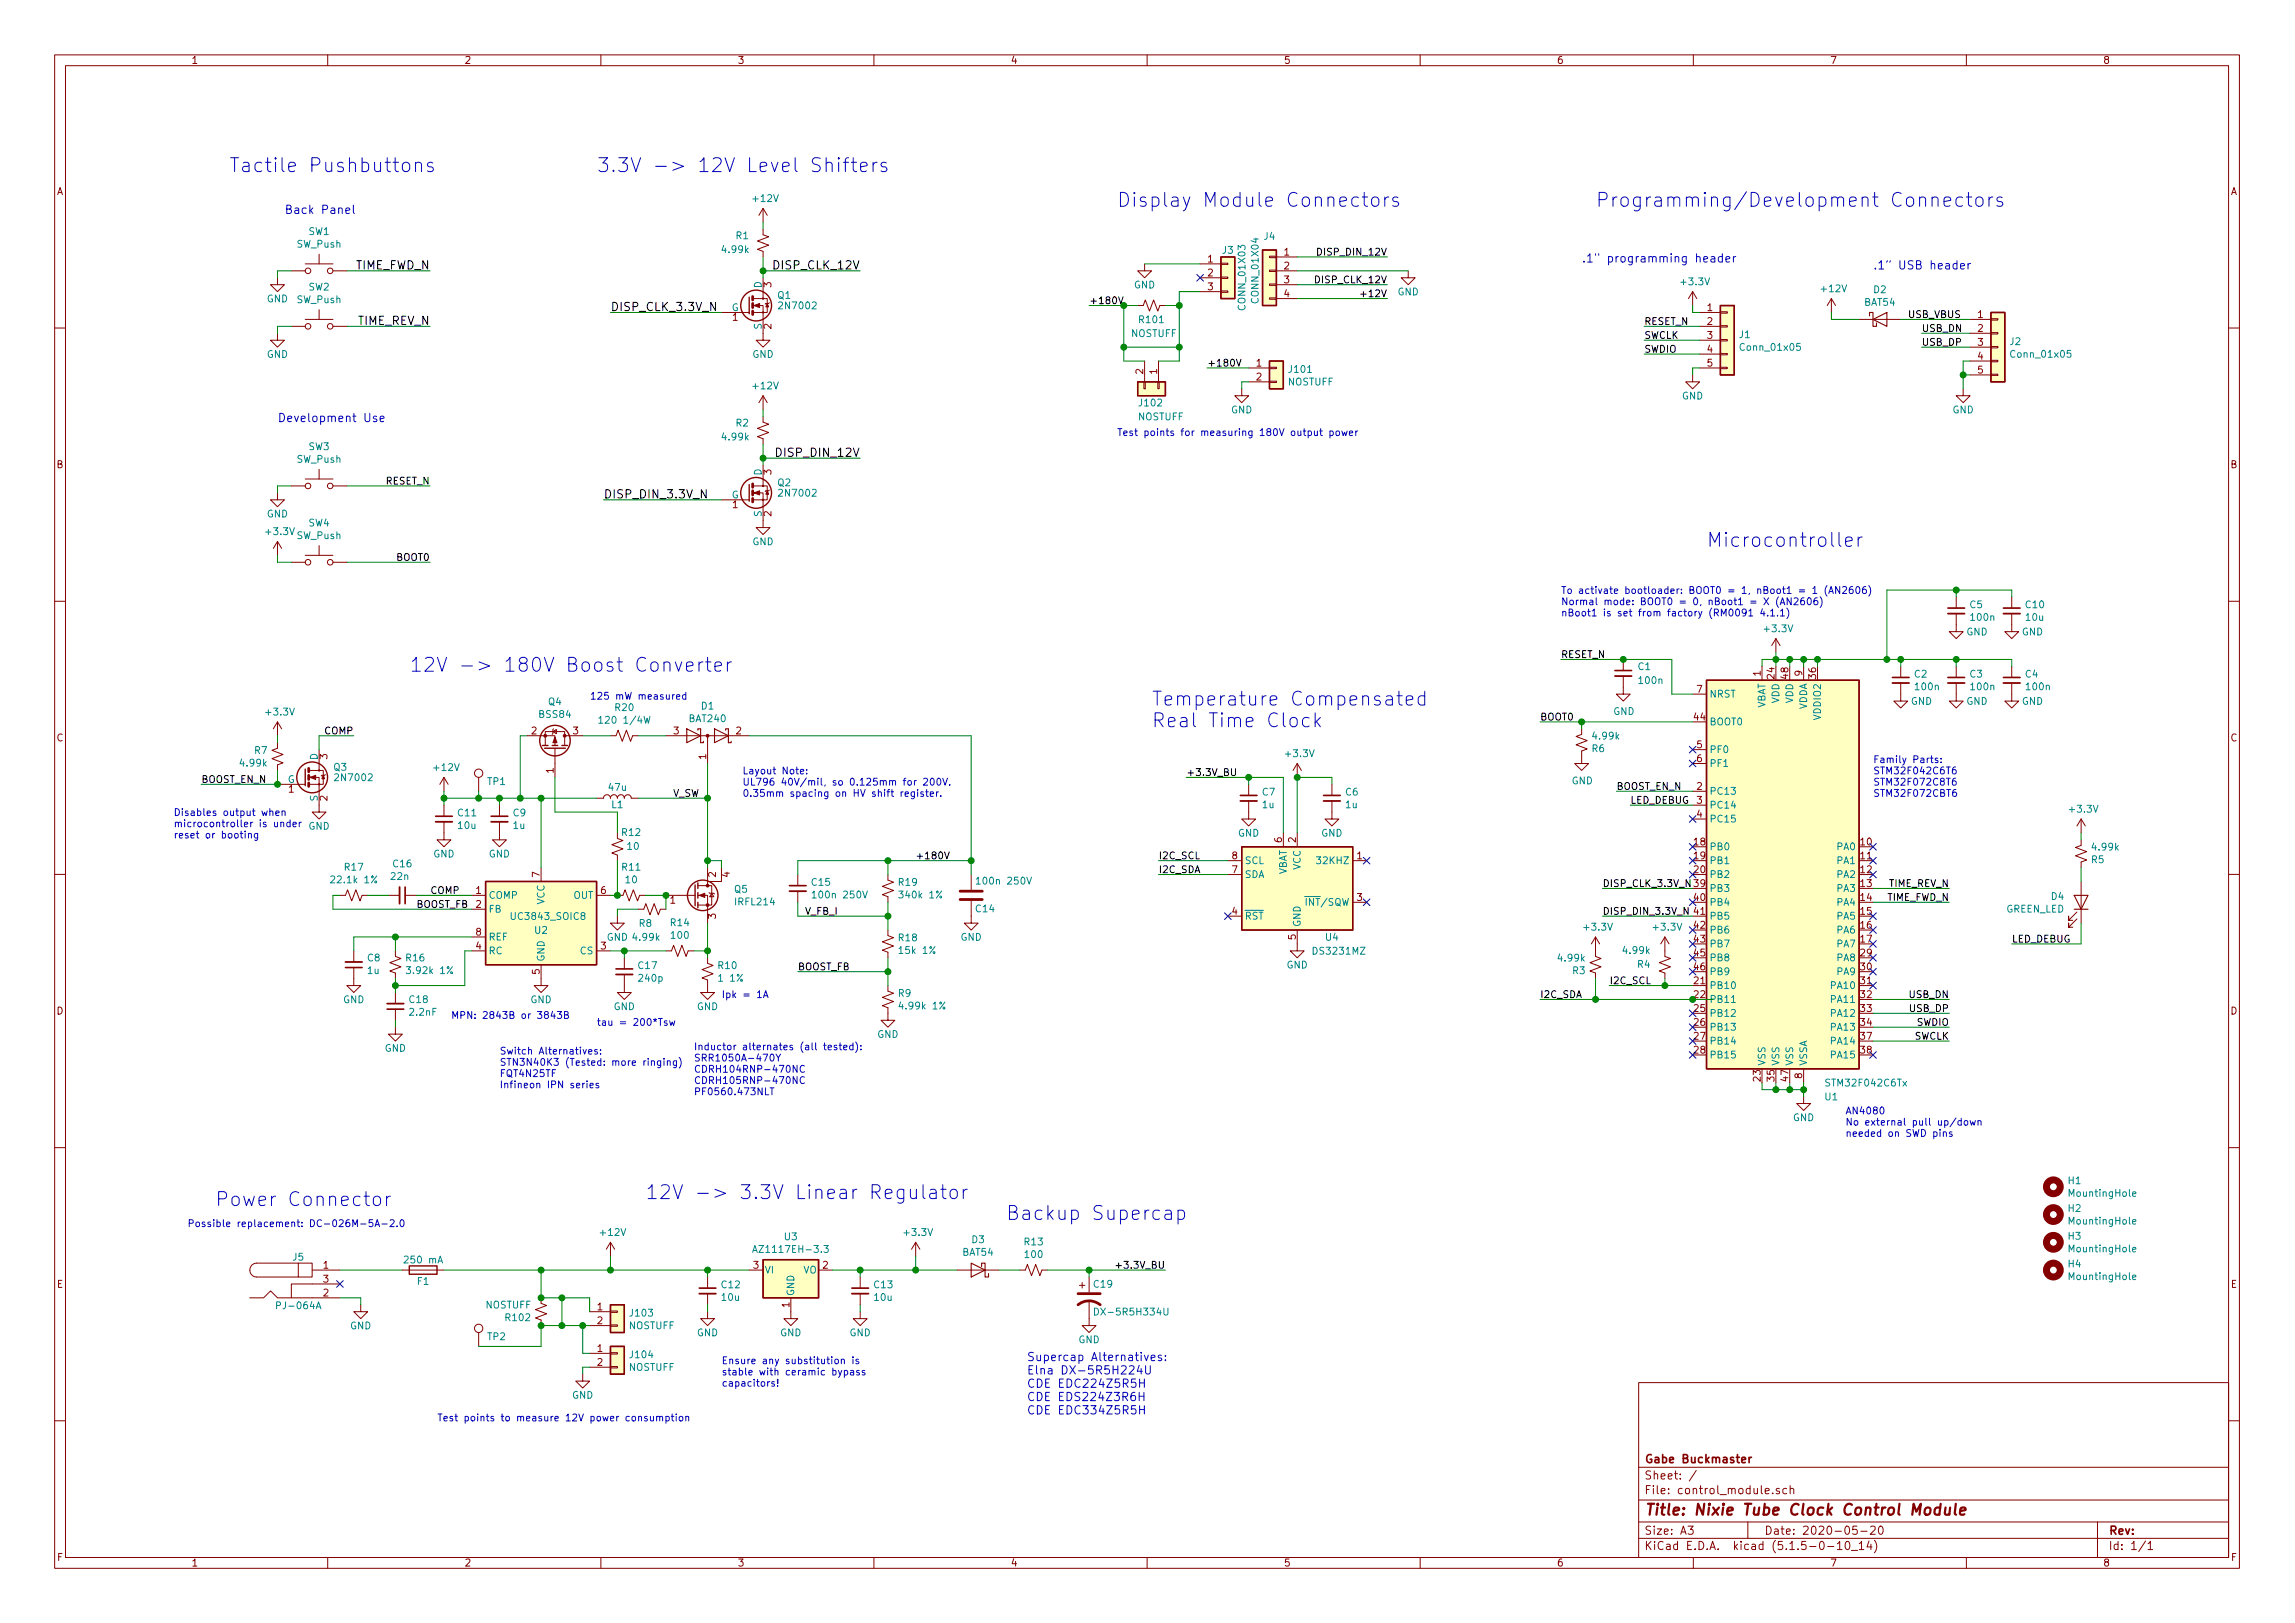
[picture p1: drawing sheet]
<svg xmlns="http://www.w3.org/2000/svg" width="420mm" height="297mm" viewBox="0 0 420 297" stroke-linecap="round" stroke-linejoin="round" font-family="sans-serif">
<defs><g id="words">
<g font-size="3.5" fill="#0000c2">
<text x="41.9" y="31.5">Tactile Pushbuttons</text>
<text x="109.2" y="31.5">3.3V -&gt; 12V Level Shifters</text>
<text x="204.5" y="37.9">Display Module Connectors</text>
<text x="292.1" y="37.9">Programming/Development Connectors</text>
<text x="312.4" y="100.1">Microcontroller</text>
<text x="74.9" y="123">12V -&gt; 180V Boost Converter</text>
<text x="210.8" y="129.2">Temperature Compensated</text>
<text x="210.8" y="133.1">Real Time Clock</text>
<text x="39.4" y="220.8">Power Connector</text>
<text x="118.1" y="219.5">12V -&gt; 3.3V Linear Regulator</text>
<text x="184.1" y="223.3">Backup Supercap</text>
</g>
<text font-size="2.8" fill="#840000" x="301" y="277.3">Title: Nixie Tube Clock Control Module</text>
<g font-size="2.1" fill="#0000c2">
<text x="52.1" y="39.2">Back Panel</text>
<text x="289.6" y="48">.1&quot; programming header</text>
<text x="342.9" y="49.3">.1 USB header</text>
<text x="50.8" y="77.3">Development Use</text>
<text x="188" y="249.1">Supercap Alternatives:</text>
<text x="188" y="251.5">Elna DX-5R5H224U</text>
<text x="188" y="254">CDE EDC224Z5R5H</text>
<text x="188" y="256.4">CDE EDS224Z3R6H</text>
<text x="188" y="258.9">CDE EDC334Z5R5H</text>
</g>
<g font-size="2.1">
<text x="64.9" y="49.3">TIME_FWD_N</text>
<text x="142" y="49.3">DISP_CLK_12V</text>
<text x="65.4" y="59.5">TIME_REV_N</text>
<text x="111.8" y="56.9">DISP_CLK_3.3V_N</text>
<text x="142.7" y="83.6">DISP_DIN_12V</text>
<text x="110.5" y="91.2">DISP_DIN_3.3V_N</text>
</g>
<g font-size="2.1" fill="#840000">
<text x="301" y="267.8">Gabe Buckmaster</text>
<text x="301" y="273.5">File: control_module.sch</text>
<text x="301" y="270.8">Sheet: /</text>
<text x="301" y="280.9">Size: A3</text>
<text x="323" y="280.9">Date: 2020-05-20</text>
<text x="386" y="280.9">Rev:</text>
<text x="301" y="283.7">KiCad E.D.A. kicad (5.1.5-0-10_14)</text>
<text x="386" y="283.7">Id: 1/1</text>
</g>
<g font-size="1.8" fill="#840000">
<text x="35" y="11.7">1</text>
<text x="85" y="11.7">2</text>
<text x="135" y="11.7">3</text>
<text x="185" y="11.7">4</text>
<text x="235" y="11.7">5</text>
<text x="285" y="11.7">6</text>
<text x="335" y="11.7">7</text>
<text x="385" y="11.7">8</text>
<text x="10.4" y="35.7">A</text>
<text x="408.4" y="35.7">A</text>
<text x="235.1" y="46.8">1</text>
<text x="141.2" y="52.6" transform="rotate(-90 141.2 52.6)">3</text>
<text x="221.1" y="48">1</text>
<text x="221.1" y="50.6">2</text>
<text x="221.1" y="53.1">3</text>
<text x="235.1" y="49.3">2</text>
<text x="235.1" y="51.9">3</text>
<text x="134.1" y="58.7">1</text>
<text x="235.1" y="54.4">4</text>
<text x="312.6" y="56.9">1</text>
<text x="312.6" y="59.5">2</text>
<text x="362.1" y="58.2">1</text>
<text x="141.2" y="60.2" transform="rotate(-90 141.2 60.2)">2</text>
<text x="312.6" y="62">3</text>
<text x="312.6" y="64.6">4</text>
<text x="362.1" y="60.7">2</text>
<text x="362.1" y="63.3">3</text>
<text x="362.1" y="65.8">4</text>
<text x="209.3" y="68.5" transform="rotate(-90 209.3 68.5)">2</text>
<text x="211.8" y="68.5" transform="rotate(-90 211.8 68.5)">1</text>
<text x="230" y="67.1">1</text>
<text x="230" y="69.6">2</text>
<text x="312.6" y="67.1">5</text>
<text x="362.1" y="68.4">5</text>
<text x="10.4" y="85.7">B</text>
<text x="141.2" y="86.9" transform="rotate(-90 141.2 86.9)">3</text>
<text x="408.4" y="85.7">B</text>
<text x="134.1" y="93">1</text>
<text x="141.2" y="94.5" transform="rotate(-90 141.2 94.5)">2</text>
<text x="322.3" y="123.7" transform="rotate(-90 322.3 123.7)">1</text>
<text x="324.9" y="124.2" transform="rotate(-90 324.9 124.2)">24</text>
<text x="327.4" y="124.2" transform="rotate(-90 327.4 124.2)">48</text>
<text x="329.9" y="123.7" transform="rotate(-90 329.9 123.7)">9</text>
<text x="332.5" y="124.2" transform="rotate(-90 332.5 124.2)">36</text>
<text x="310.2" y="131.9">44</text>
<text x="310.7" y="126.8">7</text>
<text x="10.4" y="135.7">C</text>
<text x="97.3" y="134.4">2</text>
<text x="104.9" y="134.4">3</text>
<text x="123.3" y="134.4">3</text>
<text x="134.8" y="134.4">2</text>
<text x="310.7" y="136.9">5</text>
<text x="408.4" y="135.7">C</text>
<text x="59.9" y="138.9" transform="rotate(-90 59.9 138.9)">3</text>
<text x="101.3" y="141.5" transform="rotate(-90 101.3 141.5)">1</text>
<text x="129.3" y="138.9" transform="rotate(-90 129.3 138.9)">1</text>
<text x="310.7" y="139.5">6</text>
<text x="52.9" y="145.1">1</text>
<text x="59.9" y="146.6" transform="rotate(-90 59.9 146.6)">2</text>
<text x="310.7" y="144.6">2</text>
<text x="310.7" y="147.1">3</text>
<text x="310.7" y="149.6">4</text>
<text x="234.7" y="154.2" transform="rotate(-90 234.7 154.2)">6</text>
<text x="237.2" y="154.2" transform="rotate(-90 237.2 154.2)">2</text>
<text x="310.2" y="154.7">18</text>
<text x="340.7" y="154.7">10</text>
<text x="98.8" y="160.5" transform="rotate(-90 98.8 160.5)">7</text>
<text x="131.1" y="160.5" transform="rotate(-90 131.1 160.5)">2</text>
<text x="133.6" y="160.5" transform="rotate(-90 133.6 160.5)">4</text>
<text x="225.6" y="159.8">7</text>
<text x="225.6" y="157.3">8</text>
<text x="248.4" y="157.3">1</text>
<text x="310.2" y="157.3">19</text>
<text x="310.2" y="159.8">20</text>
<text x="340.7" y="157.3">11</text>
<text x="340.7" y="159.8">12</text>
<text x="87.1" y="163.6">1</text>
<text x="87.1" y="166.2">2</text>
<text x="110" y="163.6">6</text>
<text x="122.7" y="165.4">1</text>
<text x="225.6" y="167.4">4</text>
<text x="248.4" y="164.9">3</text>
<text x="310.2" y="162.3">39</text>
<text x="310.2" y="164.9">40</text>
<text x="310.2" y="167.4">41</text>
<text x="340.7" y="162.3">13</text>
<text x="340.7" y="164.9">14</text>
<text x="340.7" y="167.4">15</text>
<text x="87.1" y="173.8">4</text>
<text x="87.1" y="171.2">8</text>
<text x="110" y="173.8">3</text>
<text x="131.1" y="168.2" transform="rotate(-90 131.1 168.2)">3</text>
<text x="237.2" y="172" transform="rotate(-90 237.2 172)">5</text>
<text x="310.2" y="170">42</text>
<text x="310.2" y="172.5">43</text>
<text x="340.7" y="170">16</text>
<text x="340.7" y="172.5">17</text>
<text x="98.8" y="178.3" transform="rotate(-90 98.8 178.3)">5</text>
<text x="310.2" y="175">45</text>
<text x="310.2" y="177.6">46</text>
<text x="340.7" y="175">29</text>
<text x="340.7" y="177.6">30</text>
<text x="10.4" y="185.7">D</text>
<text x="310.2" y="180.1">21</text>
<text x="310.2" y="182.7">22</text>
<text x="310.2" y="185.2">25</text>
<text x="340.7" y="180.1">31</text>
<text x="340.7" y="182.7">32</text>
<text x="340.7" y="185.2">33</text>
<text x="408.4" y="185.7">D</text>
<text x="310.2" y="187.7">26</text>
<text x="310.2" y="190.3">27</text>
<text x="340.7" y="187.7">34</text>
<text x="340.7" y="190.3">37</text>
<text x="310.2" y="192.8">28</text>
<text x="322.3" y="197.9" transform="rotate(-90 322.3 197.9)">23</text>
<text x="324.9" y="197.9" transform="rotate(-90 324.9 197.9)">35</text>
<text x="327.4" y="197.9" transform="rotate(-90 327.4 197.9)">47</text>
<text x="329.9" y="197.4" transform="rotate(-90 329.9 197.4)">8</text>
<text x="340.7" y="192.8">38</text>
<text x="59.2" y="232.2">1</text>
<text x="137.9" y="232.2">3</text>
<text x="150.6" y="232.2">2</text>
<text x="10.4" y="235.7">E</text>
<text x="59.2" y="237.3">2</text>
<text x="59.2" y="234.7">3</text>
<text x="109.4" y="239.8">1</text>
<text x="144.5" y="239.3" transform="rotate(-90 144.5 239.3)">1</text>
<text x="408.4" y="235.7">E</text>
<text x="109.4" y="242.4">2</text>
<text x="109.4" y="247.4">1</text>
<text x="109.4" y="250">2</text>
<text x="10.5" y="285.7">F</text>
<text x="35" y="286.7">1</text>
<text x="85" y="286.7">2</text>
<text x="135" y="286.7">3</text>
<text x="185" y="286.7">4</text>
<text x="235" y="286.7">5</text>
<text x="285" y="286.7">6</text>
<text x="335" y="286.7">7</text>
<text x="385" y="286.7">8</text>
<text x="408.5" y="285.7">F</text>
</g>
<g font-size="1.8" fill="#008484">
<text x="138" y="37">+12V</text>
<text x="54.4" y="45.3">SW_Push</text>
<text x="56.5" y="43">SW1</text>
<text x="132.4" y="46.3">4.99k</text>
<text x="134.8" y="43.8">R1</text>
<text x="223.8" y="46.4">J3</text>
<text x="231.4" y="43.9">J4</text>
<text x="56.5" y="53.2">SW2</text>
<text x="139.4" y="52.7" transform="rotate(-90 139.4 52.7)">D</text>
<text x="207.6" y="52.8">GND</text>
<text x="307.9" y="52.2">+3.3V</text>
<text x="333.6" y="53.5">+12V</text>
<text x="343.1" y="53.7">D2</text>
<text x="48.8" y="55.3">GND</text>
<text x="54.4" y="55.5">SW_Push</text>
<text x="133.9" y="56.9">G</text>
<text x="142.4" y="54.7">Q1</text>
<text x="142.9" y="56.6">2N7002</text>
<text x="208.7" y="59.1">R101</text>
<text x="228" y="56.5" transform="rotate(-90 228 56.5)">CONN_01X03</text>
<text x="230.4" y="55.2" transform="rotate(-90 230.4 55.2)">CONN_01X04</text>
<text x="255.9" y="54.1">GND</text>
<text x="341.4" y="56">BAT54</text>
<text x="48.8" y="65.5">GND</text>
<text x="137.7" y="65.5">GND</text>
<text x="139.4" y="60.3" transform="rotate(-90 139.4 60.3)">S</text>
<text x="207.1" y="61.7">NOSTUFF</text>
<text x="318.5" y="61.9">J1</text>
<text x="318.9" y="64.2">Conn_01x05</text>
<text x="368" y="63.2">J2</text>
<text x="368.4" y="65.5">Conn_01x05</text>
<text x="138" y="71.3">+12V</text>
<text x="235.8" y="70.5">NOSTUFF</text>
<text x="236.1" y="68.2">J101</text>
<text x="208.4" y="76.9">NOSTUFF</text>
<text x="208.7" y="74.4">J102</text>
<text x="225.4" y="75.7">GND</text>
<text x="307.9" y="73.1">GND</text>
<text x="357.5" y="75.7">GND</text>
<text x="56.5" y="82.4">SW3</text>
<text x="132.4" y="80.6">4.99k</text>
<text x="134.8" y="78.1">R2</text>
<text x="54.4" y="84.7">SW_Push</text>
<text x="139.4" y="87" transform="rotate(-90 139.4 87)">D</text>
<text x="142.4" y="89">Q2</text>
<text x="48.8" y="94.7">GND</text>
<text x="133.9" y="91.2">G</text>
<text x="139.4" y="94.6" transform="rotate(-90 139.4 94.6)">S</text>
<text x="142.9" y="90.9">2N7002</text>
<text x="48.8" y="97.9">+3.3V</text>
<text x="54.4" y="98.7">SW_Push</text>
<text x="56.5" y="96.4">SW4</text>
<text x="137.7" y="99.8">GND</text>
<text x="360.7" y="111.3">C5</text>
<text x="360.9" y="113.6">100n</text>
<text x="370.9" y="111.3">C10</text>
<text x="371" y="113.6">10u</text>
<text x="323.2" y="115.7">+3.3V</text>
<text x="360" y="116.3">GND</text>
<text x="370.2" y="116.3">GND</text>
<text x="299.9" y="122.6">C1</text>
<text x="300.2" y="125.2">100n</text>
<text x="350.5" y="124">C2</text>
<text x="360.7" y="124">C3</text>
<text x="370.8" y="124">C4</text>
<text x="48.8" y="130.9">+3.3V</text>
<text x="98.8" y="131.4">BSS84</text>
<text x="100.4" y="129.1">Q4</text>
<text x="112.7" y="130.1">R20</text>
<text x="128.4" y="129.9">D1</text>
<text x="295.4" y="130.8">GND</text>
<text x="312.9" y="127.7">NRST</text>
<text x="323.2" y="129.8" transform="rotate(-90 323.2 129.8)">VBAT</text>
<text x="325.8" y="128.7" transform="rotate(-90 325.8 128.7)">VDD</text>
<text x="328.3" y="128.7" transform="rotate(-90 328.3 128.7)">VDD</text>
<text x="330.8" y="130" transform="rotate(-90 330.8 130)">VDDA</text>
<text x="333.4" y="131.6" transform="rotate(-90 333.4 131.6)">VDDIO2</text>
<text x="349.8" y="129">GND</text>
<text x="350.8" y="126.3">100n</text>
<text x="360" y="129">GND</text>
<text x="360.9" y="126.3">100n</text>
<text x="370.2" y="129">GND</text>
<text x="371.1" y="126.3">100n</text>
<text x="46.6" y="138">R7</text>
<text x="110.5" y="132.4">120 1/4W</text>
<text x="126.3" y="132.2">BAT240</text>
<text x="291.5" y="137.7">R6</text>
<text x="291.8" y="135.3">4.99k</text>
<text x="312.9" y="132.8">BOOT0</text>
<text x="312.9" y="137.8">PF0</text>
<text x="44.1" y="140.3">4.99k</text>
<text x="52.7" y="143.3">G</text>
<text x="58.2" y="139.1" transform="rotate(-90 58.2 139.1)">D</text>
<text x="61.1" y="141.1">Q3</text>
<text x="61.6" y="143">2N7002</text>
<text x="79.6" y="141.1">+12V</text>
<text x="89.3" y="143.7">TP1</text>
<text x="235.5" y="138.6">+3.3V</text>
<text x="287.7" y="143.5">GND</text>
<text x="312.9" y="140.4">PF1</text>
<text x="58.2" y="146.7" transform="rotate(-90 58.2 146.7)">S</text>
<text x="83.9" y="149.4">C11</text>
<text x="94" y="149.4">C9</text>
<text x="111.5" y="144.7">47u</text>
<text x="112" y="147.9">L1</text>
<text x="231.1" y="145.6">C7</text>
<text x="231.2" y="147.9">1u</text>
<text x="246.4" y="145.6">C6</text>
<text x="246.4" y="147.9">1u</text>
<text x="312.9" y="145.5">PC13</text>
<text x="312.9" y="148">PC14</text>
<text x="379" y="148.7">+3.3V</text>
<text x="56.5" y="151.9">GND</text>
<text x="83.9" y="151.7">10u</text>
<text x="94" y="151.7">1u</text>
<text x="113.9" y="153">R12</text>
<text x="114.9" y="155.5">10</text>
<text x="226.6" y="153.1">GND</text>
<text x="241.9" y="153.1">GND</text>
<text x="312.9" y="155.6">PB0</text>
<text x="312.9" y="150.5">PC15</text>
<text x="336.4" y="155.6">PA0</text>
<text x="383.2" y="155.7">4.99k</text>
<text x="61" y="161.7">22.1k 1%</text>
<text x="63.1" y="159.3">R17</text>
<text x="71.9" y="161">22n</text>
<text x="72" y="158.7">C16</text>
<text x="79.3" y="156.9">GND</text>
<text x="89.5" y="156.9">GND</text>
<text x="113.9" y="159.3">R11</text>
<text x="114.6" y="161.7">10</text>
<text x="179.4" y="161.9">100n 250V</text>
<text x="227.8" y="160.7">SDA</text>
<text x="227.8" y="158.2">SCL</text>
<text x="235.6" y="160.3" transform="rotate(-90 235.6 160.3)">VBAT</text>
<text x="238.1" y="159.2" transform="rotate(-90 238.1 159.2)">VCC</text>
<text x="241.5" y="158.2">32KHZ</text>
<text x="312.9" y="158.2">PB1</text>
<text x="312.9" y="160.7">PB2</text>
<text x="336.4" y="158.2">PA1</text>
<text x="336.4" y="160.7">PA2</text>
<text x="382.9" y="158">R5</text>
<text x="89.4" y="164.5">COMP</text>
<text x="89.4" y="167">FB</text>
<text x="99.7" y="165.6" transform="rotate(-90 99.7 165.6)">VCC</text>
<text x="105" y="164.5">OUT</text>
<text x="134.5" y="163.4">Q5</text>
<text x="134.8" y="165.7">IRFL214</text>
<text x="148.7" y="162.1">C15</text>
<text x="149.4" y="164.4">100n 250V</text>
<text x="164.6" y="162.1">R19</text>
<text x="165" y="164.4">340k 1%</text>
<text x="178.7" y="167">C14</text>
<text x="239.6" y="165.8">INT/SQW</text>
<text x="312.9" y="163.2">PB3</text>
<text x="312.9" y="165.8">PB4</text>
<text x="336.4" y="163.2">PA3</text>
<text x="336.4" y="165.8">PA4</text>
<text x="367.2" y="167">GREEN_LED</text>
<text x="375.6" y="164.7">D4</text>
<text x="89.4" y="172.1">REF</text>
<text x="94" y="168.4">UC3843_SOIC8</text>
<text x="97.9" y="170.9">U2</text>
<text x="111.1" y="172.2">GND 4.99k</text>
<text x="117" y="169.6">R8</text>
<text x="122.8" y="169.5">R14</text>
<text x="123" y="171.8">100</text>
<text x="164.6" y="172.3">R18</text>
<text x="175.8" y="172.2">GND</text>
<text x="227.8" y="168.3">RST</text>
<text x="238.1" y="169.7" transform="rotate(-90 238.1 169.7)">GND</text>
<text x="242.7" y="172.2">U4</text>
<text x="290.1" y="170.3">+3.3V</text>
<text x="302.8" y="170.3">+3.3V</text>
<text x="312.9" y="168.3">PB5</text>
<text x="312.9" y="170.9">PB6</text>
<text x="312.9" y="173.4">PB7</text>
<text x="336.4" y="168.3">PA5</text>
<text x="336.4" y="170.9">PA6</text>
<text x="336.4" y="173.4">PA7</text>
<text x="67.3" y="176">C8</text>
<text x="67.3" y="178.3">1u</text>
<text x="74.4" y="176">R16</text>
<text x="74.9" y="178.3">3.92k 1%</text>
<text x="89.4" y="174.7">RC</text>
<text x="99.7" y="176.1" transform="rotate(-90 99.7 176.1)">GND</text>
<text x="106.2" y="174.7">CS</text>
<text x="116.9" y="177.4">C17</text>
<text x="117.1" y="179.7">240p</text>
<text x="131.5" y="177.4">R10</text>
<text x="131.7" y="179.7">1 1%</text>
<text x="164.9" y="174.6">15k 1%</text>
<text x="235.5" y="177.3">GND</text>
<text x="240.6" y="174.7">DS3231MZ</text>
<text x="285.4" y="176">4.99k</text>
<text x="287.9" y="178.3">R3</text>
<text x="297.3" y="174.6">4.99k</text>
<text x="299.8" y="177.1">R4</text>
<text x="312.9" y="175.9">PB8</text>
<text x="312.9" y="178.5">PB9</text>
<text x="336.4" y="175.9">PA8</text>
<text x="336.4" y="178.5">PA9</text>
<text x="62.8" y="183.6">GND</text>
<text x="75" y="183.6">C18</text>
<text x="75.1" y="185.9">2.2nF</text>
<text x="97.1" y="183.6">GND</text>
<text x="112.3" y="184.9">GND</text>
<text x="127.6" y="184.9">GND</text>
<text x="164.5" y="182.4">R9</text>
<text x="165.1" y="184.7">4.99k 1%</text>
<text x="312.9" y="181">PB10</text>
<text x="312.9" y="183.6">PB11</text>
<text x="335.4" y="181">PA10</text>
<text x="335.4" y="183.6">PA11</text>
<text x="160.6" y="190">GND</text>
<text x="312.9" y="186.1">PB12</text>
<text x="312.9" y="188.6">PB13</text>
<text x="312.9" y="191.2">PB14</text>
<text x="335.4" y="186.1">PA12</text>
<text x="335.4" y="188.6">PA13</text>
<text x="335.4" y="191.2">PA14</text>
<text x="70.4" y="192.5">GND</text>
<text x="312.9" y="193.7">PB15</text>
<text x="323.2" y="195.1" transform="rotate(-90 323.2 195.1)">VSS</text>
<text x="325.8" y="195.1" transform="rotate(-90 325.8 195.1)">VSS</text>
<text x="328.3" y="195.1" transform="rotate(-90 328.3 195.1)">VSS</text>
<text x="330.8" y="195.1" transform="rotate(-90 330.8 195.1)">VSSA</text>
<text x="335.4" y="193.7">PA15</text>
<text x="334.2" y="201.4">U1</text>
<text x="334.6" y="198.8">STM32F042C6Tx</text>
<text x="328.2" y="205.2">GND</text>
<text x="378.7" y="221.8">H2</text>
<text x="378.7" y="216.7">H1</text>
<text x="379" y="219">MountingHole</text>
<text x="110.1" y="226.2">+12V</text>
<text x="143.7" y="227">U3</text>
<text x="165.7" y="226.2">+3.3V</text>
<text x="178" y="227.5">D3</text>
<text x="187.6" y="227.9">R13</text>
<text x="378.7" y="226.9">H3</text>
<text x="379" y="224.1">MountingHole</text>
<text x="53.6" y="230.7">J5</text>
<text x="74.3" y="231.2">250 mA</text>
<text x="138.9" y="229.3">AZ1117EH-3.3</text>
<text x="140" y="233.1">VI</text>
<text x="147" y="233.1">VO</text>
<text x="176.3" y="229.8">BAT54</text>
<text x="187.8" y="230.2">100</text>
<text x="378.7" y="232">H4</text>
<text x="379" y="229.2">MountingHole</text>
<text x="51.1" y="239.6">PJ-064A</text>
<text x="76.5" y="235.2">F1</text>
<text x="88.9" y="239.5">NOSTUFF</text>
<text x="132.2" y="235.8">C12</text>
<text x="132.2" y="238.1">10u</text>
<text x="145.4" y="237.3" transform="rotate(-90 145.4 237.3)">GND</text>
<text x="160.1" y="235.8">C13</text>
<text x="160.1" y="238.1">10u</text>
<text x="200.3" y="235.7">C19</text>
<text x="379" y="234.3">MountingHole</text>
<text x="64.1" y="243.3">GND</text>
<text x="89.3" y="245.3">TP2</text>
<text x="92.7" y="241.8">R102</text>
<text x="115.1" y="243.3">NOSTUFF</text>
<text x="115.5" y="241">J103</text>
<text x="127.6" y="244.6">GND</text>
<text x="142.8" y="244.6">GND</text>
<text x="155.5" y="244.6">GND</text>
<text x="197.4" y="245.8">GND</text>
<text x="201.2" y="240.8">DX-5R5H334U</text>
<text x="115.1" y="250.9">NOSTUFF</text>
<text x="115.5" y="248.6">J104</text>
<text x="104.7" y="256">GND</text>
</g>
<g font-size="1.8">
<text x="241.7" y="46.8">DISP_DIN_12V</text>
<text x="241.1" y="51.9">DISP_CLK_12V</text>
<text x="199.4" y="55.7">+180V</text>
<text x="249.8" y="54.4">+12V</text>
<text x="301" y="59.5">RESET_N</text>
<text x="349.2" y="58.2">USB_VBUS</text>
<text x="301" y="64.6">SWDIO</text>
<text x="301" y="62">SWCLK</text>
<text x="351.8" y="60.7">USB_DN</text>
<text x="351.8" y="63.3">USB_DP</text>
<text x="221" y="67.1">+180V</text>
<text x="70.6" y="88.7">RESET_N</text>
<text x="72.6" y="102.7">BOOT0</text>
<text x="285.8" y="120.4">RESET_N</text>
<text x="281.9" y="131.9">BOOT0</text>
<text x="59.5" y="134.4">COMP</text>
<text x="36.8" y="143.3">BOOST_EN_N</text>
<text x="217.2" y="142">+3.3V_BU</text>
<text x="123.2" y="145.8">V_SW</text>
<text x="295.9" y="144.6">BOOST_EN_N</text>
<text x="298.4" y="147.1">LED_DEBUG</text>
<text x="168.8" y="157.3">+180V</text>
<text x="212.1" y="159.8">I2C_SDA</text>
<text x="212.1" y="157.3">I2C_SCL</text>
<text x="76.2" y="166.2">BOOST_FB</text>
<text x="78.7" y="163.6">COMP</text>
<text x="147.3" y="167.4">V_FB_I</text>
<text x="293.4" y="162.3">DISP_CLK_3.3V_N</text>
<text x="293.4" y="167.4">DISP_DIN_3.3V_N</text>
<text x="345.4" y="164.9">TIME_FWD_N</text>
<text x="345.8" y="162.3">TIME_REV_N</text>
<text x="368.3" y="172.5">LED_DEBUG</text>
<text x="146" y="177.6">BOOST_FB</text>
<text x="281.9" y="182.7">I2C_SDA</text>
<text x="294.6" y="180.1">I2C_SCL</text>
<text x="349.6" y="182.7">USB_DN</text>
<text x="349.7" y="185.2">USB_DP</text>
<text x="350.4" y="190.3">SWCLK</text>
<text x="350.9" y="187.7">SWDIO</text>
<text x="205.2" y="232.2">+3.3V_BU</text>
</g>
<g font-size="1.8" fill="#0000c2">
<text x="204.5" y="79.8">Test points for measuring 180V output power</text>
<text x="285.8" y="108.7">To activate bootloader: BOOT0 = 1, nBoot1 = 1 (AN2606)</text>
<text x="285.8" y="110.8">Normal mode: BOOT0 = 0, nBoot1 = X (AN2606)</text>
<text x="285.8" y="112.8">nBoot1 is set from factory (RM0091 4.1.1)</text>
<text x="107.9" y="128.1">125 mW measured</text>
<text x="135.9" y="141.7">Layout Note:</text>
<text x="135.9" y="143.8">UL796 40V/mil, so 0.125mm for 200V.</text>
<text x="342.9" y="139.7">Family Parts:</text>
<text x="342.9" y="141.7">STM32F042C6T6</text>
<text x="342.9" y="143.8">STM32F072C8T6</text>
<text x="31.7" y="149.3">Disables output when</text>
<text x="135.9" y="145.8">0.35mm spacing on HV shift register.</text>
<text x="342.9" y="145.8">STM32F072CBT6</text>
<text x="31.7" y="151.4">microcontroller is under</text>
<text x="31.7" y="153.5">reset or booting</text>
<text x="132.1" y="182.7">Ipk = 1A</text>
<text x="82.5" y="186.5">MPN: 2843B or 3843B</text>
<text x="109.2" y="187.7">tau = 200*Tsw</text>
<text x="91.4" y="193">Switch Alternatives:</text>
<text x="91.4" y="195.1">STN3N40K3 (Tested: more ringing)</text>
<text x="91.4" y="197.1">FQT4N25TF</text>
<text x="127" y="192.2">Inductor alternates (all tested):</text>
<text x="127" y="194.3">SRR1050A-470Y</text>
<text x="127" y="196.3">CDRH104RNP-470NC</text>
<text x="91.4" y="199.2">Infineon IPN series</text>
<text x="127" y="198.4">CDRH105RNP-470NC</text>
<text x="127" y="200.4">PF0560.473NLT</text>
<text x="337.8" y="203.9">AN4080</text>
<text x="337.8" y="206">No external pull up/down</text>
<text x="337.8" y="208.1">needed on SWD pins</text>
<text x="34.3" y="224.6">Possible replacement: DC-026M-5A-2.0</text>
<text x="132.1" y="249.7">Ensure any substitution is</text>
<text x="132.1" y="251.7">stable with ceramic bypass</text>
<text x="132.1" y="253.8">capacitors!</text>
<text x="80" y="260.1">Test points to measure 12V power consumption</text>
</g>
</g></defs>
<g fill="none" stroke="#840000" stroke-width=".18">
<path d="M10 10h400v277h-400zM12 12h396v273.1h-396zM60 10v2M110 10v2M160 10v2M210 10v2M260 10v2M310 10v2M360 10v2M139.7 38.1v2.6M139.7 38.1l-.8 1.3M139.7 38.1l.8 1.3"/>
<path d="M50.8 50.8v1.3h1.3l-1.3 1.3-1.3-1.3h1.3M53.3 49.6h2.6M53.3 59.7h2.6M55.9 58.5h5.1M55.9 48.3h5.1M58.4 46.5v1.8M58.4 56.7v1.8M61 49.6h2.5M61 59.7h2.5M132.1 57.2h5.1M137.9 57.2h1.8v5.1h1.3l-1.3 1.2-1.3-1.2h1.3M139.7 50.8v3.8h-1.8"/>
<path d="M139.7 54.6h.8v2.6h-.8v-1.3h-1.8M139.7 41.9v1.1l1 .3-2 .8 2 .8-2 .7 1 .4v1M140.8 55.4l-.7 .3M208.3 55.9h1l.4-1 .7 2 .8-2 .8 2 .3-1h1.1M209.5 48.3v1.3h1.3l-1.3 1.2-1.2-1.2h1.2M219.7 48.3h3.8M219.7 50.8h3.8M219.7 53.4h3.8M223.5 53.2h1.3v.3h-1.3zM223.5 48.2h1.3v.2h-1.3zM223.5 50.7h1.3v.3h-1.3zM232.4 54.5h1.3v.3h-1.3z"/>
<path d="M232.4 52h1.3v.2h-1.3zM232.4 46.9h1.3v.3h-1.3zM232.4 49.4h1.3v.3h-1.3zM233.7 47h3.8M233.7 49.6h3.8M233.7 52.1h3.8M233.7 54.6h3.8M257.8 49.6v1.2h1.3l-1.3 1.3-1.3-1.3h1.3M309.9 53.4l-.8 1.2M309.9 53.4v2.5M309.9 53.4l.7 1.2M311.1 57.2h3.9"/>
<path d="M311.1 59.7h3.9M315 59.6h1.2v.3h-1.2zM315 57.1h1.2v.2h-1.2zM335.3 54.6l-.8 1.3M335.3 54.6v2.6M335.3 54.6l.7 1.3M340.4 58.5h7.6M360.7 58.5h3.8M364.5 58.3h1.3v.3h-1.3zM10 60h2M50.8 61v1.3h1.3l-1.3 1.2-1.3-1.2h1.3M139.7 76.2v1.1l1 .3-2 .8 2 .8-2 .7 1 .4v1"/>
<path d="M139.7 72.4v2.6M139.7 72.4l-.8 1.3M139.7 72.4l.8 1.3M209.4 69.9h.3v1.3h-.3zM209.5 66.1v3.8M212 69.9h.2v1.3h-.2zM212.1 66.1v3.8M227.3 71.2v1.2h1.3l-1.3 1.3-1.2-1.3h1.2M228.6 67.3h3.8M228.6 69.9h3.8M232.4 69.8h1.3v.2h-1.3zM232.4 67.2h1.3v.3h-1.3z"/>
<path d="M309.9 68.6v1.3h1.2l-1.2 1.3-1.3-1.3h1.3M311.1 62.3h3.9M311.1 64.8h3.9M311.1 67.3h3.9M315 67.2h1.2v.3h-1.2zM315 64.7h1.2v.2h-1.2zM315 62.1h1.2v.3h-1.2zM359.4 71.2v1.2h1.3l-1.3 1.3-1.3-1.3h1.3M360.7 61h3.8M360.7 63.5h3.8M360.7 66.1h3.8M360.7 68.6h3.8"/>
<path d="M364.5 68.5h1.3v.2h-1.3zM364.5 65.9h1.3v.3h-1.3zM364.5 60.9h1.3v.2h-1.3zM364.5 63.4h1.3v.3h-1.3zM408 60h2M50.8 90.2v1.3h1.3l-1.3 1.2-1.3-1.2h1.3M50.8 99.1v2.5M50.8 99.1l-.8 1.3M50.8 99.1l.8 1.3M53.3 88.9h2.6M55.9 87.7h5.1M58.4 85.9v1.8"/>
<path d="M58.4 99.9v1.7M61 88.9h2.5M132.1 91.5h5.1M137.9 91.5h1.8v5.1h1.3l-1.3 1.2-1.3-1.2h1.3M139.7 85.1v3.8h-1.8M139.7 88.9h.8v2.6h-.8v-1.3h-1.8M140.8 89.7l-.7 .3M10 110h2M53.3 102.9h2.6M55.9 101.6h5.1M61 102.9h2.5M325.1 116.9l-.7 1.2"/>
<path d="M325.1 116.9v2.5M325.1 116.9l.8 1.2M358.1 112.3v3.3h1.3l-1.3 1.3-1.2-1.3h1.2M358.1 109.3v2M368.3 112.3v3.3h1.3l-1.3 1.3-1.3-1.3h1.3M368.3 109.3v2M408 110h2M50.8 135.9v1l-1 .4 2 .8-2 .7 2 .8-1 .4v1M50.8 132.1v2.6M50.8 132.1l-.8 1.3M50.8 132.1l.8 1.3M58.4 137.2v3.8h-1.8"/>
<path d="M96.5 134.7h5.1v1.7M99.8 136.4v-2.5h3.6v2.5M101.2 133.9l.7-.4v.8zM101.3 133.4l-.1 .1v.8l-.1 .1M101.6 136.9v5.4M103.4 134.7h3.3M111.8 134.7h1l.4-1.1 .7 2.1 .8-2.1 .7 2.1 .4-1h1M121.9 134.7h15.3M129.5 134.7v5M237.5 139.7l-.8 1.3M237.5 139.7v2.6M237.5 139.7l.8 1.3"/>
<path d="M289.6 133.4v1l-1.1 .4 2.1 .7-2.1 .8 2.1 .8-1 .4v2.2h1.2l-1.2 1.3-1.3-1.3h1.3M297.2 123.7v3.3h1.2l-1.2 1.3-1.3-1.3h1.3M297.2 120.7v2M309.9 137.2h2.5M309.9 139.7h2.5M309.9 127h2.5M322.6 122v2.5M330.2 122v2.5M348 125v3.3h1.2l-1.2 1.3-1.3-1.3h1.3M348 122v2M358.1 125v3.3h1.3l-1.3 1.3-1.2-1.3h1.2M358.1 122v2"/>
<path d="M368.3 125v3.3h1.3l-1.3 1.3-1.3-1.3h1.3M368.3 122v2M50.8 143.5h5.1M56.6 143.5h1.8v5.1h1.3l-1.3 1.3-1.3-1.3h1.3M58.4 141h.8v2.5h-.8v-1.2h-1.8M59.6 141.8l-.8 .2M81.3 150.4v3.3h1.2l-1.2 1.3-1.3-1.3h1.3M81.3 142.3l-.8 1.2M81.3 142.3v2.5M81.3 147.4v2M81.3 142.3l.7 1.2M87.6 142.3v2.5"/>
<path d="M91.4 150.4v3.3h1.3l-1.3 1.3-1.2-1.3h1.2M91.4 147.4v2M99.1 158.8v2.5M109.2 146.1h1.3a.63 .63 0 0 1 .6-.6 .63 .63 0 0 1 .7 .6 .63 .63 0 0 1 .6-.6 .63 .63 0 0 1 .6 .6 .63 .63 0 0 1 .7-.6 .63 .63 0 0 1 .6 .6 .63 .63 0 0 1 .6-.6 .63 .63 0 0 1 .7 .6h1.2M113 152.4v1.1l1 .3-2 .8 2 .8-2 .7 1 .4v1M129.5 158.8v2.5M132.1 158.8v2.5h-2.6v.8M224.8 157.5h2.5M228.6 146.6v3.3h1.3l-1.3 1.3-1.3-1.3h1.3M228.6 143.5v2.1M234.9 152.4v2.6M237.5 152.4v2.6"/>
<path d="M243.8 146.6v3.3h1.3l-1.3 1.3-1.2-1.3h1.2M243.8 143.5v2.1M247.6 157.5h2.6M309.9 144.8h2.5M309.9 147.4h2.5M309.9 149.9h2.5M381 153.7v1l-1 .4 2 .8-2 .7 2 .8-1 .4v1M381 149.9v2.5M381 149.9l-.8 1.3M381 149.9l.8 1.3M10 160h2M62.2 163.9h1l.4-1 .8 2 .8-2 .7 2 .4-1h1"/>
<path d="M64.8 177.1v3.3h1.2l-1.2 1.2-1.3-1.2h1.3M64.8 174v2.1M71.1 163.9h2.1M72.4 174v1l1 .4-2 .8 2 .7-2 .8 1 .4v1M74.2 163.9h2M86.4 166.4h2.5M86.4 163.9h2.5M86.4 174h2.5M86.4 171.5h2.5M99.1 176.6v3.8h1.2l-1.2 1.2-1.3-1.2h1.3M109.2 163.9h2.6M109.2 174h2.6"/>
<path d="M113 167.7v1.2h1.3l-1.3 1.3-1.2-1.3h1.2M113 163.9h1l.4-1 .8 2 .8-2 .7 2 .4-1h1M114.3 178.3v3.3h1.3l-1.3 1.3-1.3-1.3h1.3M114.3 175.3v2M116.8 166.4h1.1l.3-1 .8 2 .8-2 .7 2 .4-1h1M121.9 174h1l.4-1 .8 2 .7-2 .8 2 .4-1h1M121.9 163.9h5.4M127.8 163.9h1.7v5M127.8 162.1h2.5v3.5h-2.5M129.5 175.3v1l1.1 .4-2.1 .8 2.1 .7-2.1 .8 1 .4v2.2h1.3l-1.3 1.3-1.2-1.3h1.2M129.8 163.4l.1 .1h.8l.1 .1M130.3 163.5l.4 .6h-.8z"/>
<path d="M146 160.1v2M146 163.1v2M162.6 160.1v1l1 .4-2.1 .7 2.1 .8-2.1 .7 1.1 .4v1M162.6 170.2v1l1 .4-2.1 .8 2.1 .7-2.1 .8 1.1 .4v1M177.8 164.9v4h1.3l-1.3 1.3-1.3-1.3h1.3M177.8 160.1v2.8M224.8 160.1h2.5M224.8 167.7h2.5M237.5 170.2v3.8h1.3l-1.3 1.3-1.3-1.3h1.3M247.6 165.1h2.6M292.1 171.5v3.5l1 .4-2 .8 2 .7-2 .8 1 .4v1M292.1 171.5l-.8 1.3"/>
<path d="M292.1 171.5l.8 1.3M304.8 171.5v3.5l1 .4-2 .8 2 .7-2 .8 1 .4v1M304.8 171.5l-.8 1.3M304.8 171.5l.8 1.3M380.2 168.2l-1.5 1.5v-.8v.8h.8M380.2 166.9l-1.5 1.5v-.7v.7h.8M381 161.3v7.6M408 160h2M72.4 188v1.3h1.3l-1.3 1.2-1.3-1.2h1.3M72.4 181.6v2.1M72.4 184.7v2M162.6 180.4v1l1 .4-2.1 .7 2.1 .8-2.1 .8 1.1 .3v2.3h1.2l-1.2 1.3-1.3-1.3h1.3"/>
<path d="M330.2 195.6v2.6M10 210h2M330.2 200.7v1.3h1.3l-1.3 1.2-1.3-1.2h1.3M408 210h2M45.7 237.5h2.6l1.2-1.2 1.3 1.2h11.4M54.6 231.2h2.5v2.5h-2.5zM54.6 231.2h-7.6a1.27 1.27 0 0 0-1.3 1.2 1.27 1.27 0 0 0 1.3 1.3h7.6M57.1 232.4h5.1M62.2 235h-8.9v2.5M66 238.8v1.3h1.3l-1.3 1.2-1.2-1.2h1.2M73.7 232.4h7.6M99.1 237.5v1l1 .4-2.1 .8 2.1 .7-2.1 .8 1.1 .4v1"/>
<path d="M111.8 239.9h1.2v.3h-1.2zM111.8 227.4l-.8 1.2M111.8 227.4v2.5M111.8 227.4l.7 1.2M129.5 233.7v2M129.5 236.8v2M137.2 232.4h2.5M144.8 237.5v3.8h1.2l-1.2 1.3-1.3-1.3h1.3M149.9 232.4h2.5M157.5 233.7v2M157.5 236.8v2M167.6 227.4l-.7 1.2"/>
<path d="M167.6 227.4v2.5M167.6 227.4l.8 1.2M175.3 232.4h7.6M186.7 232.4h1l.4-1 .7 2.1 .8-2.1 .8 2.1 .4-1.1h1M197.6 235.2h1M198.1 234.7v1M199.4 238v4.6h1.3l-1.3 1.3-1.3-1.3h1.3M199.4 233.7v2.8M87.6 243.9v2.5M106.7 251.5v1.3h1.2l-1.2 1.2-1.3-1.2h1.3M107.9 247.7h3.9M107.9 250.2h3.9"/>
<path d="M107.9 240.1h3.9M107.9 242.6h3.9M111.8 250.1h1.2v.3h-1.2zM111.8 247.6h1.2v.2h-1.2zM111.8 242.5h1.2v.2h-1.2zM129.5 240.1v1.2h1.3l-1.3 1.3-1.2-1.3h1.2M157.5 240.1v1.2h1.2l-1.2 1.3-1.3-1.3h1.3M300 253h108v32.1h-108zM10 260h2M300 278.5h108M300 274.5h108M300 268.5h108"/>
<path d="M309 279.3h1l-.5 .6 .4 .1v.7l-.2 .1-.7-.1M310.5 269.1l-1.2 2M320 278.5v3M324.5 273.3v.1M325.8 272.5a.37 .37 0 0 0-.6 .1v.2l.6 .2v.1l-.2 .3-.4-.1M327.1 272.5l-.4-.1-.3 .3 .1 .6 .2 .1 .4-.1M327.7 272.5h.1a.37 .37 0 0 1 .6 .1v.8M327.7 271.9v1.5M340 279.3h-.8v.7l.2-.1h.5l.1 .3v.5l-.2 .1-.6-.1M342.5 279.5l.2-.2h.3l.3 .2v.2v.2l-.9 .9h.9M344.1 279.4l.1-.1a.8 .8 0 0 1 .6 .8 .8 .8 0 0 1-.6 .7 1 1 0 0 1-.1-1.4zM384 278.5v6.6"/>
<path d="M408 260h2M60 285.1v1.9M110 285.1v1.9M160 285.1v1.9M210 285.1v1.9M260 285.1v1.9M300 281.5h108M310 285.1v1.9M334.6 283h1.1M336.4 282.5l.4-.4v1.5M336.4 283.6h.8M337.9 282.3l.4-.2a.94 .94 0 0 1 0 1.5 .79 .79 0 0 1-.4-1.3z"/>
<path d="M338.9 283.8h1.2M340.4 282.5l.4-.4v1.5M340.4 283.6h.8M340.7 280.2h1.1M342.2 282l-.4 1.1h.9M342.5 282.6v1M343.2 281.9a1.71 1.71 0 0 1 0 2.3M360 285.1v1.9M392.8 282l-1.3 2M393.2 282.5l.5-.4v1.5M393.2 283.6h.9"/>
<circle cx="56.4" cy="59.7" r=".51"/>
<circle cx="56.4" cy="49.6" r=".51"/>
<circle cx="60.5" cy="59.7" r=".51"/>
<circle cx="60.5" cy="49.6" r=".51"/>
<circle cx="139.7" cy="57.2" r=".13"/>
<circle cx="139.7" cy="54.6" r=".13"/>
<circle cx="56.4" cy="88.9" r=".51"/>
<circle cx="60.5" cy="88.9" r=".51"/>
<circle cx="139.7" cy="88.9" r=".13"/>
<circle cx="139.7" cy="91.5" r=".13"/>
<circle cx="56.4" cy="102.9" r=".51"/>
<circle cx="60.5" cy="102.9" r=".51"/>
<circle cx="58.4" cy="143.5" r=".13"/>
<circle cx="58.4" cy="141" r=".13"/>
<circle cx="87.6" cy="141.5" r=".76"/>
<circle cx="87.6" cy="243.1" r=".76"/>
</g>
<path d="M352.5 276.1a.51 .51 0 0 1 .5-.2 .51 .51 0 0 1 .4 .4v.5a.54 .54 0 0 1-.6 .4 .54 .54 0 0 1-.5-.4zM355.2 276a.68 .68 0 0 0-1 .3v.7l.3 .2 .6-.1M355.3 275.2l-.3 2M356.2 275.9l-.1 1.2a.59 .59 0 0 0 .8-.1M357 275.9l-.1 1.3M358.1 275.2l-.2 1.7 .2 .3M358.9 276.6l.9-.2v-.4l-.6-.1-.3 .3v.9l.2 .1 .5-.1" fill="none" stroke="#840000" stroke-width=".41"/>
<g fill="none" stroke="#840000" stroke-width=".3">
<path d="M356.6 111.3h3.1M366.8 111.3h3M295.7 122.7h3M346.5 124h3M356.6 124h3.1M366.8 124h3M79.8 149.4h3M89.9 149.4h3.1M227.1 145.6h3M242.3 145.6h3.1M63.2 177.1h3.1M74.2 162.3v3.1"/>
<path d="M112.8 177.3h3M144.5 162.1h3.1M70.9 184.7h3M128 235.7h3.1M156 235.7h3M318.9 267.2l.7-.1-.1-.3-.4-.1-.2 .2v.7h.6M320.2 266.7v1M320.6 266.7l-.4 .3"/>
</g>
<g fill="none" stroke="#840000" stroke-width=".51">
<path d="M137.8 54.3v.6M137.8 55.5v.8M137.8 56.9v.7M137.8 88.6v.6M137.8 89.8v.8M137.8 91.2v.7M56.5 140.6v.7M56.5 141.9v.8M56.5 143.3v.6M175.8 163.1h4M175.8 164.6h4M197.4 238.8a3.3 3.3 0 0 1 4 0"/>
<path d="M197.4 236.8h4"/>
</g>
<g fill="none" stroke="#008484" stroke-width=".18">
<path d="M329.6 62.9h-.6l-.1 .6 .2-.2 .4 .1 .1 .6-.2 .1-.5-.1M379.1 64.1h-.6l-.1 .6 .2-.1 .4 .1 .1 .6-.2 .1-.5-.1M109.6 131.5l.4-.4v1.3M109.6 132.4h.8M117.9 131.1l.3 1.3 .3-.9 .2 .9 .3-1.3M69 160.3l-1 1.3M82.8 176.9l-.9 1.3M148.7 163.4l.3-.3v1.2M148.7 164.3h.7M157.9 163.1l.5 1.2 .4-1.2M178.7 160.9l.4-.4v1.3M178.7 161.8h.8"/>
<path d="M188 160.5l.4 1.3 .4-1.3M238.8 164.1h.6M173 183.4l-1 1.3M317 183.5h.7M390.4 218.5l.6-.1v-.2l-.4-.1-.2 .2 .1 .6h.5M50.6 238.9l.7-.1v-.4l-.7-.1v1.2M57.9 239.5l.4-1.2 .5 1.2M58 239.2h.6M80.2 231.2l.4-1.3 .4 1.3M137.8 229.2l.4-1.2 .4 1.2M137.9 228.9h.6M150.9 228h.7l-.4 .4 .4 .2v.4l-.2 .2-.5-.1"/>
<path d="M200.4 239.4a.64 .64 0 0 1 .7 .6 .64 .64 0 0 1-.7 .7zM213.1 239.4v1l.2 .3 .4-.1 .1-.2v-1M390.4 233.8l.6-.1v-.3h-.4l-.2 .1 .1 .6h.5M390.4 228.7l.6-.1v-.3h-.4l-.2 .2 .1 .6h.5M390.4 223.6l.6-.1v-.2l-.4-.1-.2 .2 .1 .6h.5"/>
<circle cx="68.8" cy="161.4" r=".18"/>
<circle cx="82.7" cy="178" r=".18"/>
<circle cx="172.8" cy="184.5" r=".18"/>
</g>
<g fill="#840000" stroke="#840000" stroke-width=".18">
<path d="M101.6 134.9l.4 1h-.8z"/>
<path d="M140.5 55.5l.2 .7h-.5z"/>
<path d="M138 55.9l1.1-.4v.8z"/>
<path d="M140.5 89.8l.2 .7h-.5z"/>
<path d="M138 90.2l1.1-.4v.8z"/>
<path d="M59.2 141.9l.2 .6h-.5z"/>
<path d="M56.8 142.3l1-.4v.8z"/>
<path d="M128 163.9l1-.4v.7z"/>
<circle cx="129.5" cy="134.7" r=".25"/>
<circle cx="99.8" cy="134.7" r=".25"/>
<circle cx="103.4" cy="134.7" r=".25"/>
<circle cx="129.5" cy="165.6" r=".25"/>
<circle cx="129.5" cy="162.1" r=".25"/>
</g>
<path d="M342.3 57.8v-.6h.6v2.5h.6v-.6M342.9 58.5l2.5-1.3v2.5zM125.7 133.4l2.6 1.3-2.6 1.2zM127.8 133.6v-.2h.5v2.5h.5v-.2M130.8 133.4l2.5 1.3-2.5 1.2zM132.8 133.6v-.2h.5v2.5h.6v-.2M379.7 163.9h2.6l-1.3 2.5zM379.7 166.4h2.6M177.8 231.2l2.5 1.2-2.5 1.3zM179.7 231.8v-.6h.6v2.5h.7v-.6" fill="none" stroke="#840000" stroke-width=".2"/>
<g fill="none" stroke="#840000" stroke-width=".25">
<path d="M137.2 54.4v3M223.5 47h2.6v7.6h-2.6zM231.1 45.8h2.6v10.1h-2.6zM315 55.9h2.5v12.7h-2.5zM364.5 57.2h2.5v12.7h-2.5zM208.3 69.9h5.1v2.5h-5.1zM232.4 66.1h2.5v5.1h-2.5zM137.2 88.7v3M99.3 136.4h1M99.7 136.9h3.8M101.1 136.4h1M102.9 136.4h1"/>
<path d="M312.4 124.5h28v71.1h-28zM55.9 140.8v3M227.3 155h20.3v15.2h-20.3zM88.9 161.3h20.3v15.3h-20.3zM127.3 162v3.8M127.8 161.6v1M127.8 163.4v1M127.8 165.1v1.1M74.9 231.7h5.1v1.5h-5.1zM111.8 238.8h2.5v5.1h-2.5zM139.7 230.5h10.2v7h-10.2zM111.8 246.4h2.5v5.1h-2.5z"/>
<circle cx="138.4" cy="55.9" r="2.82"/>
<circle cx="138.4" cy="90.2" r="2.82"/>
<circle cx="101.6" cy="135.5" r="2.79"/>
<circle cx="57.1" cy="142.3" r="2.82"/>
<circle cx="128.7" cy="163.9" r="2.79"/>
</g>
<g fill="#ffffc2" stroke="#ffffc2" stroke-width=".18">
<path d="M312.4 124.5h28v71.1h-28z"/>
<path d="M208.3 69.9h5.1v2.5h-5.1z"/>
<path d="M111.8 246.4h2.5v5.1h-2.5z"/>
<path d="M364.5 57.2h2.5v12.7h-2.5z"/>
<path d="M111.8 238.8h2.5v5.1h-2.5z"/>
<path d="M231.1 45.8h2.6v10.1h-2.6z"/>
<path d="M223.5 47h2.6v7.6h-2.6z"/>
<path d="M227.3 155h20.3v15.2h-20.3z"/>
<path d="M88.9 161.3h20.3v15.3h-20.3z"/>
<path d="M315 55.9h2.5v12.7h-2.5z"/>
<path d="M232.4 66.1h2.5v5.1h-2.5z"/>
<path d="M139.7 230.5h10.2v7h-10.2z"/>
</g>
<g fill="none" stroke="#840000" stroke-width=".33">
<path d="M356.6 112.3h3.1M366.8 112.3h3M295.7 123.7h3M346.5 125h3M356.6 125h3.1M366.8 125h3M79.8 150.4h3M89.9 150.4h3.1M227.1 146.6h3M242.3 146.6h3.1M63.2 176.1h3.1M73.2 162.3v3.1"/>
<path d="M112.8 178.3h3M144.5 163.1h3.1M70.9 183.7h3M128 236.8h3.1M156 236.8h3"/>
</g>
<g fill="none" stroke="#840000" stroke-width="1.3">
<circle cx="375.9" cy="217.2" r="1.27"/>
<circle cx="375.9" cy="222.3" r="1.27"/>
<circle cx="375.9" cy="232.4" r="1.27"/>
<circle cx="375.9" cy="227.4" r="1.27"/>
</g>
<g fill="none" stroke="#008400" stroke-width=".18">
<path d="M53.3 49.6h-2.5v1.2M53.3 59.7h-2.5v1.3M63.5 49.6h15.2M63.5 59.7h15.2M111.8 57.2h20.3M139.7 40.7v1.2M139.7 47v3.8M139.7 49.6h17.8M199.4 55.9h8.9M205.7 55.9v10.2h3.8M209.5 48.3h10.2M213.4 55.9h2.5"/>
<path d="M219.7 53.4h-3.8v12.7h-3.8M237.5 49.6h20.3M237.5 47h16.5M237.5 52.1h16.5M237.5 54.6h16.5M301 59.7h10.1M309.9 55.9v1.3h1.2M335.3 57.2v1.3h5.1M348 58.5h12.7M139.7 75v1.2M205.7 63.5h10.2M221 67.3h7.6"/>
<path d="M228.6 69.9h-1.3v1.3M301 64.8h10.1M301 62.3h10.1M311.1 67.3h-1.2v1.3M351.8 63.5h8.9M351.8 61h8.9M359.4 68.6h1.3M360.7 66.1h-1.3v5.1M53.3 88.9h-2.5v1.3M63.5 88.9h15.2M110.5 91.5h21.6M139.7 81.3v3.8"/>
<path d="M139.7 83.9h17.8M50.8 101.6v1.3h2.5M63.5 102.9h15.2M325.1 119.4v2.6M358.1 108v1.3M368.3 109.3v-1.3h-22.9v12.7M50.8 134.7v1.2M64.8 134.7h-6.4v2.5M96.5 134.7h-1.3v11.4M106.7 134.7h5.1M116.8 134.7h5.1M129.5 139.7v19.1"/>
<path d="M137.2 134.7h40.6v25.4M281.9 132.1h28M285.7 120.7h20.4v6.3h3.8M289.6 132.1v1.3M322.6 122v-1.3h45.7v1.3M327.7 120.7v1.3M330.2 120.7v1.3M332.7 120.7v1.3M348 120.7v1.3M358.1 120.7v1.3M50.8 141v2.5h-14M81.3 146.1h27.9"/>
<path d="M81.3 144.8v2.6M87.6 144.8v1.3M91.4 146.1v1.3M99.1 146.1v12.7M101.6 142.3v6.3h11.4v3.8M113 157.5v6.4h-1.2M116.8 146.1h12.7M129.5 157.5h2.6v1.3M162.6 157.5v2.6M177.8 157.5h-31.8v2.6M212.1 157.5h12.7M217.2 142.3h17.7v10.1"/>
<path d="M228.6 142.3v1.2M243.8 143.5v-1.2h-6.3v10.1M295.9 144.8h14M298.4 147.4h11.5M381 152.4v1.3M381 158.8v2.5M62.2 163.9h-1.2v2.5h25.4M67.3 163.9h3.8M72.4 171.5v2.5M72.4 179.1v2.5M76.2 163.9h10.2M86.4 171.5h-21.6v2.5"/>
<path d="M86.4 174h-1.3v6.4h-12.7M111.8 174h10.1M114.3 174v1.3M116.8 166.4h-3.8v1.3M118.1 163.9h3.8v2.5M127 174h2.5M129.5 168.9v6.4M146 165.1v2.6h16.6M146 177.8h16.6M162.6 165.1v5.1M162.6 175.3v5.1M212.1 160.1h12.7"/>
<path d="M292.1 179.1v3.8M293.4 167.7h16.5M293.4 162.6h16.5M304.8 179.1v1.3M342.9 162.6h14M342.9 165.1h14M381 168.9v3.9h-12.7M72.4 186.7v1.3M281.9 182.9h31.8M294.6 180.4h15.3M322.6 198.2v1.2h7.6M325.1 198.2v1.2"/>
<path d="M327.7 198.2v1.2M330.2 198.2v2.5M342.9 182.9h14M342.9 190.5h14M342.9 188h14M342.9 185.5h14M62.2 232.4h11.5M62.2 237.5h3.8v1.3M81.3 232.4h55.9M99.1 232.4v5.1h8.8v2.6M102.9 237.5v5.1M111.8 229.9v2.5"/>
<path d="M129.5 232.4v1.3M129.5 238.8v1.3M152.4 232.4h22.9M157.5 232.4v1.3M157.5 238.8v1.3M167.6 229.9v2.5M182.9 232.4h3.8M191.8 232.4h21.6M199.4 232.4v1.3M106.7 242.6v5.1h1.2M107.9 242.6h-8.8v3.8h-11.5M107.9 250.2h-1.2v1.3"/>
</g>
<path d="M131 55.3v1.6l-.9-1.6v1.6M204.8 54.3l.4 1.3 .4-1.3M241.2 45.4a.64 .64 0 0 1 .7 .7 .64 .64 0 0 1-.7 .6zM249.1 53.8h1M226.4 65.7l.4 1.3 .4-1.3M129.3 89.6v1.5l-.9-1.5v1.5M167.9 156.7h1M225.5 140.7v1l.2 .2h.4l.1-.2v-1M309 166.1v1.2l-.7-1.2v1.2M309.4 161v1.3l-.7-1.3v1.3M204.3 231.6h1" fill="none" stroke="#000" stroke-width=".18"/>
<g fill="none" stroke="#0000c2" stroke-width=".18">
<path d="M63.3 38.6l.7-.2v-.3h-.5l-.2 .2 .1 .7h.6M64.7 37.6v1.2l.2 .3M73.8 30a.69 .69 0 0 1 .7-.3 .69 .69 0 0 1 .5 .5v.7a.7 .7 0 0 1-.7 .5 .7 .7 0 0 1-.6-.5v-.7zM76.1 30a.63 .63 0 0 1 1.1 .1v1.3M76.1 29.7v1.7M79.2 29.8l-.6-.1-.3 .4 .1 .3 .8 .3 .1 .2-.1 .4-.2 .1-.7-.1M151.3 30a.63 .63 0 0 1 1 .1v1.3M153.5 28.9l-.1 .1 .1 .1 .2-.1-.2-.1v.2M153.5 29.7v1.7M154.4 29.7h1M155.4 28.9l-.5 .1-.1 .2v2.2M155.9 29.7h.9"/>
<path d="M156.2 28.9v2.1l.1 .3 .5 .1M157.6 30.5l1.1-.2-.1-.5-.7-.1-.3 .4 .1 1.2 .2 .1 .7-.1M159.8 29.7v1.7M160.6 29.7a.69 .69 0 0 0-.8 .5M162.3 29.8l-.7-.1-.3 .4 .1 .3 .9 .3 .1 .2-.1 .4-.3 .1-.7-.1M249.4 36.1h1M249.8 35.2v2.2l.1 .2 .5 .2M251.3 36.2a.69 .69 0 0 1 1.1 .3v.8a.68 .68 0 0 1-.6 .5 .68 .68 0 0 1-.7-.5v-.8zM253.5 36.1v1.7M254.3 36.1a.69 .69 0 0 0-.8 .4M255.9 36.2a.6 .6 0 0 0-.9 .2l.1 .4 .6 .1 .4 .4-.2 .3-.2 .2-.7-.2M355.9 36.9l1.2-.2-.1-.5-.7-.1-.4 .3v1l.1 .2 .3 .2 .7-.2"/>
<path d="M359.3 36.2l-.7-.1-.5 .4v.8l.2 .3 .3 .2 .7-.2M360 36.1h1M360.4 35.2v2.2l.1 .2 .5 .2M361.8 36.3a.69 .69 0 0 1 .7-.3 .69 .69 0 0 1 .5 .5v.8a.68 .68 0 0 1-.6 .5 .68 .68 0 0 1-.7-.5zM364.1 36.1v1.7M364.8 36.1a.64 .64 0 0 0-.7 .4M366.5 36.2l-.6-.1-.3 .3 .1 .4 .8 .2 .2 .3-.2 .3-.2 .2-.7-.2M313.3 47h.6v1M313.9 47.3l-.5 .1a.3 .3 0 0 0-.2 .3 .3 .3 0 0 0 .2 .3l.5-.1M315.3 47h-.4l-.3 .2v.5l.1 .2h.6M315.3 46.4v1.6M316 47.5l.7-.2-.1-.3h-.4l-.2 .2 .1 .7h.5"/>
<path d="M317.3 47v1M317.8 47l-.5 .2M358.3 48.3l-.5-.1-.2 .3v.4l.1 .3h.6M358.3 47.7v1.5M358.9 48.7l.8-.1-.1-.3-.4-.1-.3 .2 .1 .8h.6M360.3 48.2v1M360.8 48.2l-.3 .1-.2 .2M68.9 76.2a.37 .37 0 0 0-.5 .2v.2l.6 .3-.2 .3-.4-.1M69.6 76.7l.7-.2-.1-.3h-.4l-.2 .2 .1 .7h.5M240.6 78.9l.1 .8h.3l.2-.1M241.2 78.9v.8M241.6 78.9h.5"/>
<path d="M241.8 78.4v1.1l.3 .2M243.5 78.9h.3l.3 .2-.1 .6h-.5M243.5 78.9v1.2M244.7 78.9h.3l.2 .1v.5l-.1 .2h-.3l-.2-.1zM245.7 78.9l.2 .8 .3-.6 .2 .6 .2-.8M247 79.3l.6-.1v-.3h-.4l-.2 .2 .1 .6h.5M248.2 78.9v.8M248.6 78.9h-.3l-.1 .2M336.7 97.4v2.2l.3 .4M337.9 99.1l1.2-.2-.1-.5-.7-.1-.4 .3 .1 1.3 .3 .1 .7-.1M340.2 98.3v1.7M340.9 98.3a.69 .69 0 0 0-.7 .5"/>
<path d="M319.7 112l-.3 .3-.3-.1-.2-.2 .2-.5h.3l.2 .1a.87 .87 0 0 1-.3 1.1h-.2M320.2 111.8l.3-.3v1.2M320.2 112.7h.7M322.7 111.4l-.3 .9h.7M322.9 111.9v.8M323.6 112.6v.1M324.2 111.8l.3-.3v1.2M324.2 112.7h.7M325.4 112.6v.1M325.6 109.2a1.47 1.47 0 0 0 0 2M325.9 110.7l.4-1.3 .4 1.3M326 111.8l.3-.3v1.2"/>
<path d="M326 112.7h.7M326 110.3h.6M327.1 111.3a1.47 1.47 0 0 1 0 1.9M327.9 109.4v1.3l-.7-1.3v1.3M328.4 109.5l.5-.1 .3 .4-.8 .9h.8M330.3 109.4l-.4 .1a.87 .87 0 0 0 0 1.2l.4-.1v-.6l-.4-.1-.2 .2M331 109.5l.2-.1a.67 .67 0 0 1 .4 .6 .67 .67 0 0 1-.4 .7l-.3-.5zM331.9 107.7l.4-.3v1.2M331.9 108.6h.7M332.7 109.4l-.4 .1a.87 .87 0 0 0 0 1.2l.4-.1 .1-.5-.2-.2h-.3l-.2 .2M333.2 109.2a1.47 1.47 0 0 1 0 2M334.5 107.2a1.47 1.47 0 0 0 0 1.9"/>
<path d="M334.8 108.6l.4-1.2 .4 1.2M334.9 108.3h.6M336.8 107.4v1.2l-.7-1.2v1.2M337.3 107.5l.5-.1 .3 .3-.8 .9h.8M339.2 107.4h-.4a.87 .87 0 0 0 0 1.2l.4-.1v-.5l-.4-.2-.2 .3M339.9 107.5l.2-.1a.67 .67 0 0 1 .4 .6 .67 .67 0 0 1-.4 .6l-.3-.5zM341.6 107.4h-.4a.87 .87 0 0 0 0 1.2h.4l.1-.5-.2-.3h-.3l-.2 .3M342.1 107.2a1.47 1.47 0 0 1 0 1.9M121.6 121.4a.63 .63 0 0 1 1.1 .1v1.3M123.5 127.1l-.4 .3M123.6 121.1l.6 1.7 .6-1.7M123.9 127.5l.6-.1-.1-.2-.4-.1-.1 .2v.6h.5"/>
<path d="M125.6 127.2l-.4-.1-.3 .3 .2 .5h.5M125.6 126.7v1.3M125.7 122l1.2-.2-.1-.5-.8-.2-.3 .4 .1 1.2 .2 .1 .8-.1M128 121.1v1.7M128.7 121.1a.69 .69 0 0 0-.7 .5M129.2 121.1h.9M129.5 120.3v2.2l.2 .2 .4 .1M130.9 122l1.2-.2-.1-.5-.8-.2-.3 .4 .1 1.2 .2 .1 .8-.1M133.2 121.1v1.7M133.9 121.1a.69 .69 0 0 0-.7 .5M239.7 131.4l-.8-.1-.4 .5v.7l.2 .4 .2 .1 .8-.1M240.8 130.5v2.5"/>
<path d="M241 132l.7 1M241.7 131.3l-.9 1M255.8 127.3h.9M256.1 126.5v2.2l.1 .2 .5 .1M257.5 128.2l1.1-.2-.1-.5-.7-.2-.3 .4v1l.1 .2 .2 .1 .7-.1M260.8 127.5l-.7-.2-.5 .5v.8l.3 .3 .2 .1 .7-.1M260.8 126.5v2.5M353.4 138.7h.5M353.6 138.3v1.1l.3 .2M354.8 138.8l-.3-.1-.2 .2v.2l.5 .1v.3h-.5M355.4 139.5v.1M355.4 138.8v.1"/>
<path d="M44.9 152.1v.1M44.9 152.5v.9M45.5 152.7l.2-.2 .3 .1v.8M45.5 152.5v.9M47.2 152.5l-.1 1.2-.2 .1-.3-.1M47.2 152.6l-.4-.1-.2 .3 .1 .5h.5M49.4 148.6l.2-.2 .3 .1 .1 .8M49.4 148v1.3M50.3 150.5v.8h.3l.2-.1M50.5 148.8l.6-.1v-.2l-.4-.1-.2 .2 .1 .6h.5M50.8 150.5v.8M51.4 150.6l.2-.1h.3v.8"/>
<path d="M51.4 150.5v.8M51.6 148.6l.2-.2 .3 .1 .1 .8M51.6 148.4v.9M53.1 150.5h-.4l-.2 .2 .1 .6h.5M53.1 150v1.3M53.6 150.9l.7-.1-.1-.3h-.4l-.2 .2 .1 .6h.5M54.8 150.5v.8M55.2 150.5l-.4 .2M146.5 141.2l.6-.1v-.2l-.4-.1-.2 .2 .1 .6h.5M147.7 141.5v.1M147.7 140.9v.1M165.7 145.3l.6-.1-.1-.2-.3-.1-.2 .2 .1 .6h.4"/>
<path d="M166.2 143l.2-.1 .4 .1 .1 .5-.2 .1-.3 .1-.2-.1zM167.4 144.9v1l-.2 .3-.3-.1M167.4 145l-.4-.1-.2 .2 .1 .6h.5M167.4 142.9v.8M167.8 142.9h-.3l-.1 .2M168 144.5v.1M168 144.9v.9M169 145l-.3-.1-.1 .2v.2l.4 .1v.3h-.4M169.1 142.6l.5-.2 .2 .4-.8 .9h.8M169.5 144.9h.5M169.6 144.5v1.1l.4 .2M170.3 145.3l.6-.1-.1-.2-.3-.1-.2 .2 .1 .6h.4"/>
<path d="M170.4 142.6l.2-.2a.69 .69 0 0 1 .4 .7 .69 .69 0 0 1-.4 .6l-.2-.2-.1-.3zM171.4 144.9v.9M171.6 142.6l.2-.2a.67 .67 0 0 1 .5 .7 .67 .67 0 0 1-.5 .6l-.3-.5zM171.8 144.9l-.4 .2M172.2 145.6v.2M172.6 142.4l.4 1.3 .5-1.3M173.9 143.6v.1M358 140.4h-.3a.87 .87 0 0 0 0 1.2l.4-.1v-.5l-.4-.1-.3 .2M358 142.4l-.3 .1a.87 .87 0 0 0 0 1.2l.4-.1v-.6l-.4-.1-.3 .3M358.1 144.5l-.4 .1a.87 .87 0 0 0 0 1.2l.4-.1 .1-.5-.2-.2h-.3l-.2 .2M101.2 185.1l-.3 .9h.8M101.5 185.6v.8"/>
<path d="M102 185.1h.8l-.4 .5 .3 .1 .1 .5-.2 .2-.6-.1M103.4 185.7h.5l.1-.4-.6-.2v1.3h.4l.3-.2v-.2l-.3-.3M106.8 192.1l.2 .8 .3-.8M107 198.3l-.3 .2M107.5 197.8v.2M107.5 198.3v.8M107.8 192.5l.6-.1-.1-.3h-.4l-.1 .2v.6h.5M108 198.7l.6-.1v-.3h-.4l-.2 .1 .1 .6h.5M109.3 192.1h-.3l-.1 .2v.1l.4 .2v.3h-.4M109.6 198.3h-.3l-.2 .1 .1 .2 .4 .1v.3h-.5M110 192.8v.1M110 192.1v.2"/>
<path d="M119.3 194.3l.2-.2 .2 .1 .1 .8M120.5 186.4h.8M121 194.1l-.1 1.2-.2 .1-.3-.1M121 194.2l-.4-.1-.3 .3 .2 .5h.5M121.6 193.7v.1M121.6 194.1v.9M122.1 186.9l-.3-.1-.2 .2 .1 .2 .4 .1v.3h-.5M122.2 194.3l.2-.2 .3 .1v.8M122.2 194.1v.9M122.6 186.8l.2 .9 .3-.6 .2 .6 .2-.9M123.9 194.1l-.1 1.2-.2 .1-.3-.1M123.9 194.2l-.4-.1-.2 .3 .1 .5h.5"/>
<path d="M124.3 193.5a1.4 1.4 0 0 1 0 2M138.7 182.6h.7M139.8 182.6l.4-1.3 .4 1.3M139.9 182.2h.6M140.1 199.1v1.3h.6M141 199.1h.7M141.1 193.1l.2-.2a.67 .67 0 0 1 .4 .7 .67 .67 0 0 1-.4 .6l-.3-.5zM141.3 199.1v1.3M142.1 192.9l.4 .7 .4-.7M142.5 193.6v.6M145.9 195v1.3l-.7-1.3v1.3M145.9 197v1.3l-.7-1.3v1.3"/>
<path d="M147.3 195.1a.6 .6 0 0 0-.9 .4 .6 .6 0 0 0 .6 .8l.3-.2M147.3 197.2a.6 .6 0 0 0-.9 .4 .6 .6 0 0 0 .6 .7l.3-.1M151.6 191.7l.6-.1v-.3h-.4l-.2 .2 .1 .6h.5M153.2 191.3h-.3l-.2 .2 .1 .2 .4 .1v.3h-.5M153.6 191.3h.5M153.8 190.9v1.1l.3 .1M154.5 191.7l.6-.1-.1-.3h-.4l-.1 .2v.6h.5M156.2 191.3h-.4l-.3 .2 .2 .6h.5M156.2 190.9v1.2M156.6 190.7a1.47 1.47 0 0 1 0 1.9M157.6 192v.1M157.6 191.3v.2"/>
<path d="M68.5 219.2a.69 .69 0 0 1 .6-.3 .69 .69 0 0 1 .6 .5v.8a.68 .68 0 0 1-.7 .5 .68 .68 0 0 1-.6-.5zM70.8 218.9v1.7M71.5 218.9a.64 .64 0 0 0-.7 .5M165.5 217.7v2a.67 .67 0 0 1-1.1 .4M165.5 217.8l-.8-.1-.4 .4v.8l.2 .3 .2 .2 .8-.2M166.7 217.7v1.3l.1 .2a.66 .66 0 0 0 1-.1M167.8 217.7v1.7M169 216.8v2.2l.1 .2 .2 .2M170.3 217.8l.2-.1 .8 .1 .1 .2v1.4M171.4 218.3l-.9 .1a.5 .5 0 0 0-.3 .5 .5 .5 0 0 0 .3 .5l.9-.2M172.2 217.7h1M172.6 216.8v2.2l.1 .2 .5 .2"/>
<path d="M174.2 217.8a.69 .69 0 0 1 1.1 .3v.8a.68 .68 0 0 1-.7 .5 .68 .68 0 0 1-.7-.5v-.8zM176.4 217.7v1.7M177.1 217.7a.69 .69 0 0 0-.7 .4M344.3 202.7l.2-.1a.67 .67 0 0 1 .4 .6 .67 .67 0 0 1-.4 .7 .83 .83 0 0 1-.2-1.2zM355.2 207.1v.9M355.8 207.3l.2-.2 .3 .1v.8M355.8 207.1v.9M357.4 207.2l-.4-.1-.1 .2v.2l.5 .1v.3h-.5M358.1 204.6l-1.1 1.6M359.1 205.1h-.4l-.3 .2 .2 .6h.5M359.1 204.7v1.2M359.7 205.1h.3l.2 .1-.1 .7h-.3l-.2-.2z"/>
<path d="M360.7 205.1l.2 .8 .3-.6 .2 .6 .2-.8M362.1 205.2l.2-.1h.3l.1 .8M362.1 205.1v.8M66 224h1M68.2 223.2h-.6v.6l.1-.1 .5 .1v.6l-.2 .1-.4-.1M68.7 224.5l.4-1.3 .4 1.3M68.8 224.1h.6M69.9 224h1M71.4 223.4l.5-.2 .3 .4-.8 .9h.8M72.7 224.4v.1M73.4 223.4l.1-.2a.67 .67 0 0 1 .5 .7 .67 .67 0 0 1-.5 .6l-.3-.5zM213.4 221.6l.2-.1 .7 .1 .2 .2v1.4"/>
<path d="M214.5 222.1l-.9 .1a.49 .49 0 0 0-.4 .5 .49 .49 0 0 0 .4 .5l.9-.2M215.7 221.6l.7-.1 .5 .5v.7l-.3 .3-.2 .2-.7-.2M215.7 221.5v2.5M118.5 259.3l-.3-.1-.2 .2 .1 .2 .4 .1v.3h-.5M119.1 259.2l.1 .8 .2 .1 .2-.2M119.6 259.2v.9M120.2 259.3l.2-.1 .3 .1 .1 .8M120.2 259.2v.9M120.8 259.4l.2-.2 .3 .1v.8M121.9 259.3l.4-.1 .2 .2-.1 .6h-.5M121.9 259.2v1.3M122.9 259.2h.5"/>
<path d="M123.1 258.8v1.1l.3 .2M123.8 258.8v.1M123.8 259.2v.9M124.5 259.3l.3-.1 .2 .2-.1 .6-.3 .1-.3-.3zM125.6 259.3l.1-.1 .3 .1 .1 .8M125.6 259.2v.9M141.8 252.9h-.3l-.2 .1v.2l.5 .2v.3h-.5M142.4 253.6v.1M142.4 252.4v.8M152.9 248.9l.2-.1 .3 .1 .1 .5-.1 .1-.3 .1-.2-.1zM153.5 250.8l.3 .8M154 248.9l.2-.1h.3l.1 .8"/>
<path d="M154 248.8v.8M154.1 250.8l-.4 1.2-.2 .1M154.6 250.9l.3-.1 .3 .2-.1 .6h-.5M154.6 250.8v1.3M155.7 250.9h.5l.1 .7M156.2 248.3v.1M156.2 248.8v.8M156.3 251.1l-.4 .1-.2 .1v.3h.6M157.2 248.8h-.3l-.2 .1 .1 .2 .4 .1v.3h-.5M157.3 250.9l-.3-.1-.2 .2 .1 .2 .4 .1v.3h-.5M158.3 250.9l-.3-.1-.2 .2 .1 .2 .4 .1v.3h-.5M206.8 250.1l.5-.2 .2 .2 .1 .3-.9 1.1h.9"/>
<path d="M208.6 249.9l-.4 1.1h.9M208.6 254.8v1.5M208.6 255.5h.8M208.6 252.4v1.5M208.6 257.3v1.5M208.6 253.1h.9M208.6 258h.9M208.9 250.5v1M209.4 254.8v1.5M209.5 248l.4 1 .3-1M209.5 252.4v1.5M209.5 257.3v1.5"/>
<path d="M209.7 249.9v1.3l.3 .3h.3l.3-.3v-1.3M210.7 248.5l.8-.1-.1-.3-.5-.1-.2 .2 .1 .8h.6M212.6 248.1a.37 .37 0 0 0-.6 .1l.1 .2 .6 .3-.2 .3h-.5M213.4 248.9v.1M213.4 248.1v.1"/>
</g>
<g fill="#008400" stroke="#008400" stroke-width=".25">
<circle cx="157.5" cy="232.4" r=".51"/>
<circle cx="129.5" cy="232.4" r=".51"/>
<circle cx="228.6" cy="142.3" r=".51"/>
<circle cx="167.6" cy="232.4" r=".51"/>
<circle cx="289.6" cy="132.1" r=".51"/>
<circle cx="106.7" cy="242.6" r=".51"/>
<circle cx="95.3" cy="146.1" r=".51"/>
<circle cx="215.9" cy="55.9" r=".51"/>
<circle cx="348" cy="120.7" r=".51"/>
<circle cx="205.7" cy="63.5" r=".51"/>
<circle cx="358.1" cy="120.7" r=".51"/>
<circle cx="215.9" cy="63.5" r=".51"/>
<circle cx="358.1" cy="108" r=".51"/>
<circle cx="332.7" cy="120.7" r=".51"/>
<circle cx="297.2" cy="120.7" r=".51"/>
<circle cx="99.1" cy="232.4" r=".51"/>
<circle cx="113" cy="163.9" r=".51"/>
<circle cx="99.1" cy="237.5" r=".51"/>
<circle cx="327.7" cy="120.7" r=".51"/>
<circle cx="345.4" cy="120.7" r=".51"/>
<circle cx="330.2" cy="120.7" r=".51"/>
<circle cx="304.8" cy="180.4" r=".51"/>
<circle cx="325.1" cy="120.7" r=".51"/>
<circle cx="325.1" cy="199.4" r=".51"/>
<circle cx="199.4" cy="232.4" r=".51"/>
<circle cx="292.1" cy="182.9" r=".51"/>
<circle cx="327.7" cy="199.4" r=".51"/>
<circle cx="309.9" cy="182.9" r=".51"/>
<circle cx="330.2" cy="199.4" r=".51"/>
<circle cx="237.5" cy="142.3" r=".51"/>
<circle cx="99.1" cy="242.6" r=".51"/>
<circle cx="99.1" cy="146.1" r=".51"/>
<circle cx="81.3" cy="146.1" r=".51"/>
<circle cx="87.6" cy="146.1" r=".51"/>
<circle cx="91.4" cy="146.1" r=".51"/>
<circle cx="72.4" cy="180.4" r=".51"/>
<circle cx="359.4" cy="68.6" r=".51"/>
<circle cx="72.4" cy="171.5" r=".51"/>
<circle cx="111.8" cy="232.4" r=".51"/>
<circle cx="129.5" cy="146.1" r=".51"/>
<circle cx="177.8" cy="157.5" r=".51"/>
<circle cx="114.3" cy="174" r=".51"/>
<circle cx="129.5" cy="174" r=".51"/>
<circle cx="121.9" cy="163.9" r=".51"/>
<circle cx="102.9" cy="242.6" r=".51"/>
<circle cx="205.7" cy="55.9" r=".51"/>
<circle cx="102.9" cy="237.5" r=".51"/>
<circle cx="162.6" cy="157.5" r=".51"/>
<circle cx="162.6" cy="177.8" r=".51"/>
<circle cx="162.6" cy="167.7" r=".51"/>
<circle cx="139.7" cy="49.6" r=".51"/>
<circle cx="139.7" cy="83.9" r=".51"/>
<circle cx="129.5" cy="157.5" r=".51"/>
<circle cx="50.8" cy="143.5" r=".51"/>
</g>
<g fill="none" stroke="#000084" stroke-width=".18">
<path d="M219.1 50.2l1.2 1.2M220.3 50.2l-1.2 1.2M309.3 139.1l1.2 1.2M309.3 136.6l1.2 1.2M310.5 139.1l-1.2 1.2M310.5 136.6l-1.2 1.2M249.6 156.9l1.2 1.2M250.8 156.9l-1.2 1.2M309.3 159.4l1.2 1.3M309.3 156.9l1.2 1.2M309.3 154.4l1.2 1.2M309.3 149.3l1.2 1.2"/>
<path d="M310.5 159.4l-1.2 1.3M310.5 156.9l-1.2 1.2M310.5 154.4l-1.2 1.2M310.5 149.3l-1.2 1.2M342.3 154.4l1.2 1.2M342.3 156.9l1.2 1.2M342.3 159.4l1.2 1.3M343.5 154.4l-1.2 1.2M343.5 156.9l-1.2 1.2M343.5 159.4l-1.2 1.3M224.2 167.1l1.2 1.2M225.4 167.1l-1.2 1.2"/>
<path d="M249.6 164.5l1.2 1.2M250.8 164.5l-1.2 1.2M309.3 169.6l1.2 1.2M309.3 172.1l1.2 1.3M309.3 164.5l1.2 1.2M309.3 174.7l1.2 1.2M309.3 177.2l1.2 1.2M310.5 169.6l-1.2 1.2M310.5 172.1l-1.2 1.3M310.5 164.5l-1.2 1.2M310.5 174.7l-1.2 1.2M310.5 177.2l-1.2 1.2"/>
<path d="M342.3 179.8l1.2 1.2M342.3 167.1l1.2 1.2M342.3 169.6l1.2 1.2M342.3 172.1l1.2 1.3M342.3 174.7l1.2 1.2M342.3 177.2l1.2 1.2M343.5 179.8l-1.2 1.2M343.5 167.1l-1.2 1.2M343.5 169.6l-1.2 1.2M343.5 172.1l-1.2 1.3M343.5 174.7l-1.2 1.2M343.5 177.2l-1.2 1.2"/>
<path d="M309.3 184.8l1.2 1.3M309.3 187.4l1.2 1.2M309.3 189.9l1.2 1.2M309.3 192.5l1.2 1.2M310.5 184.8l-1.2 1.3M310.5 189.9l-1.2 1.2M310.5 192.5l-1.2 1.2M310.5 187.4l-1.2 1.2M342.3 192.5l1.2 1.2M343.5 192.5l-1.2 1.2M61.6 234.4l1.2 1.2M62.8 234.4l-1.2 1.2"/>
</g>
<use href="#words"/>
</svg>
